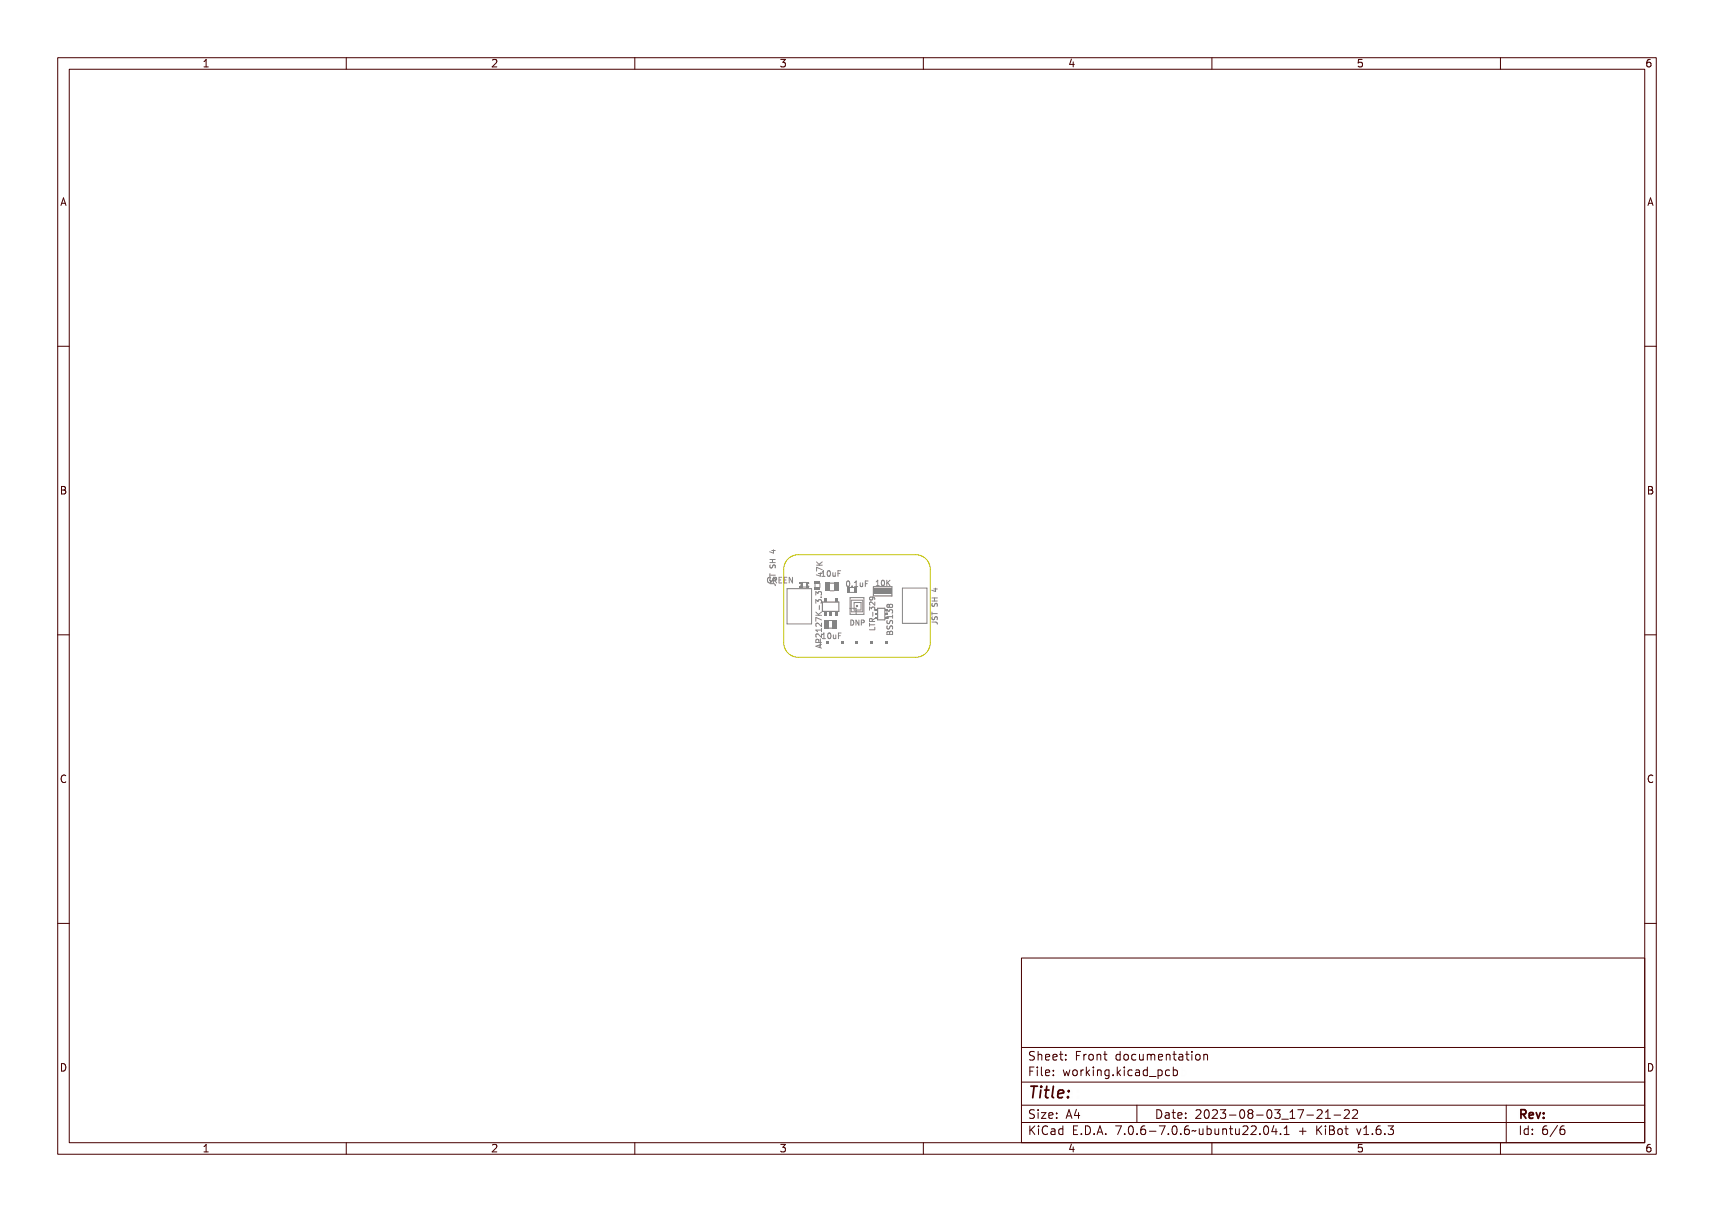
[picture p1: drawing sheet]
<svg xmlns="http://www.w3.org/2000/svg" width="297mm" height="210mm" viewBox="0 0 297 210" stroke-linecap="round" stroke-linejoin="round" font-family="sans-serif">
<defs><g id="words">
<text font-size="2.7" fill="#480000" x="178" y="190.3">Title:</text>
<g font-size="2" fill="#480000">
<text x="178" y="183.7">Sheet: Front documentation</text>
<text x="178" y="186.5">File: working.kicad_pcb</text>
<text x="178" y="193.9">Size: A4</text>
<text x="178" y="196.6">KiCad E.D.A. 7.0.6-7.0.6~ubuntu22.04.1 + KiBot v1.6.3</text>
<text x="200" y="193.9">Date: 2023-08-03_17-21-22</text>
<text x="263" y="196.6">Id: 6/6</text>
<text x="263" y="193.9">Rev:</text>
</g>
<g font-size="1.7" fill="#480000">
<text x="35" y="11.7">1</text>
<text x="85" y="11.7">2</text>
<text x="135" y="11.7">3</text>
<text x="185" y="11.7">4</text>
<text x="235" y="11.7">5</text>
<text x="285" y="11.7">6</text>
<text x="10.5" y="35.7">A</text>
<text x="285.5" y="35.7">A</text>
<text x="10.5" y="85.6">B</text>
<text x="285.5" y="85.6">B</text>
<text x="10.5" y="135.7">C</text>
<text x="285.5" y="135.7">C</text>
<text x="10.5" y="185.6">D</text>
<text x="285.5" y="185.6">D</text>
<text x="35" y="199.7">1</text>
<text x="85" y="199.7">2</text>
<text x="135" y="199.7">3</text>
<text x="185" y="199.7">4</text>
<text x="235" y="199.7">5</text>
<text x="285" y="199.7">6</text>
</g>
<g font-size="1.3" fill="#848484">
<text x="133.7" y="101">GREEN</text>
<text x="142.5" y="100.1" transform="rotate(-90 142.5 100.1)">47K</text>
<text x="142.7" y="99.9">10uF</text>
<text x="146.5" y="101.7">0.1uF</text>
<text x="151.6" y="101.5">10K</text>
<text x="142.3" y="110.7">10uF</text>
<text x="142.4" y="112.4" transform="rotate(-90 142.4 112.4)">AP2127K-3.3</text>
</g>
<text font-size="1.2" fill="#848484" x="147.1" y="108.4">DNP</text>
</g></defs>
<g fill="none" stroke="#848484" stroke-width=".17">
<path d="M133.4 99.4v.5M133.4 97.5h.9M133.4 96.9h.9M133.5 97.9v.5h.3l.1-.4 .3-.1 .1 .2v.3M133.6 99.5h.1v.2h.8v.2h-.8v.2h-.1zM133.6 97.3h.9v.1h-.5v.3h.5v.1h-.9v-.1h.3v-.3h-.3zM133.6 95.9h.5l.1-.2 .3 .3h-.3v.4h-.1l-.5-.4zM133.6 98.1h.1a.18 .18 0 0 0 0 .3 .18 .18 0 0 0 .2-.1 .29 .29 0 0 1 .5-.2 .29 .29 0 0 1-.1 .5v-.1a.22 .22 0 0 0 .1-.3 .22 .22 0 0 0-.3 0 .22 .22 0 0 0-.1 .3 .29 .29 0 0 1-.4 0 .29 .29 0 0 1 0-.4zM133.7 96h.4v.3zM133.7 95.4h.6M133.9 96.9v.6M134 95.3v.5l-.6-.2"/>
<path d="M141.6 99.5h.6l.1-.2 .2 .3h-.2v.4h-.1l-.6-.4zM141.6 98.6l.9 .3v.2l-.8-.4v.5h-.1zM141.6 97.7l.4 .4 .5-.4v.2l-.5 .3 .5 .1v.1h-.9v-.1h.4l-.4-.4zM141.7 99.6h.5v.3zM142.8 99h.4v.8h.2v.1h-.5v-.1h.2v-.7h-.3zM143.6 99.1l.1-.1a.46 .46 0 0 1 .5 .4 .46 .46 0 0 1-.5 .5l-.1-.3zM143.8 99.1a.39 .39 0 0 1 .3 .3 .39 .39 0 0 1-.3 .4l-.1-.4zM144.4 99.2h.1v.5l.1 .1 .2-.1v-.5h.1v.7l-.1-.1a.23 .23 0 0 1-.3 .1 .23 .23 0 0 1-.1-.3zM145.2 99h.6v.1h-.5v.2h.4v.1h-.4v.5h-.1zM133.3 100a.53 .53 0 0 0-.3 .5 .53 .53 0 0 0 .3 .5M133.6 101.1h.6a.26 .26 0 0 1 .3 .2 .26 .26 0 0 1-.2 .3 .21 .21 0 0 0 .1-.2 .21 .21 0 0 0-.2-.2h-.5v.2h-.1zM133.6 100.3l.1 .1a.18 .18 0 0 0 0 .3 .18 .18 0 0 0 .2-.2 .29 .29 0 0 1 .5-.2 .29 .29 0 0 1-.1 .5 .22 .22 0 0 0 .1-.3 .22 .22 0 0 0-.3-.1 .22 .22 0 0 0-.1 .3 .29 .29 0 0 1-.4 0 .29 .29 0 0 1 0-.4z"/>
<path d="M133.8 100.2l.3-.1h.2v.2l-.1-.1a.36 .36 0 0 0-.4 .4 .36 .36 0 0 0 .4 .3v-.2l-.1-.1h.3v.4a.43 .43 0 0 1-.6-.1 .43 .43 0 0 1-.1-.5zM134.5 100.1h.3a.26 .26 0 0 1 .3 .2 .26 .26 0 0 1-.2 .3l.3 .4h-.1l-.3-.4h-.1v.4h-.2zM134.7 100.2h.1a.17 .17 0 0 1 .2 .2 .17 .17 0 0 1-.2 .1h-.1zM135.4 100.1h.5v.1h-.4v.3h.4v.1h-.4v.3h.4v.1h-.5zM136.1 100.1h.6v.1h-.4v.3h.4v.1h-.4v.3h.4v.1h-.6zM136.9 100.1h.1l.4 .8v-.8h.1v.9h-.2l-.3-.7v.7h-.1zM141.4 103.1v-.6l.3 .3 .1-.2h.5v.1v.4M141.4 111.9l1-.2v.1l-.3 .1v.3l.3 .1v.1l-1-.3zM141.4 109.6h.9v-.2h.1v.5h-.1v-.2h-.8l.1 .2h-.1zM141.4 107.8l1 .3v.2l-.9-.3v.4h-.1zM141.4 106.9l.4 .4 .6-.4v.2l-.5 .3 .5 .1v.1h-1v-.1h.5l-.5-.4zM141.5 105.6l.2-.1 .2 .1a.3 .3 0 0 1 .5 0 .3 .3 0 0 1-.2 .5l.1-.1a.22 .22 0 0 0 0-.3 .22 .22 0 0 0-.3-.1 .22 .22 0 0 0-.1 .3l-.1-.1a.19 .19 0 0 0-.3-.2 .21 .21 0 0 0 .1 .4h-.1z"/>
<path d="M141.5 104l.2-.1 .2 .2a.3 .3 0 0 1 .5-.1 .3 .3 0 0 1-.2 .5l.1-.1a.22 .22 0 0 0 0-.3 .22 .22 0 0 0-.3-.1 .22 .22 0 0 0-.1 .3l-.1-.1a.19 .19 0 0 0-.3-.1 .19 .19 0 0 0 .1 .3l-.1 .1zM141.5 110.3a.59 .59 0 0 1 .8 .3v-.4h.1v.6l-.5-.4a.23 .23 0 0 0-.3 0 .23 .23 0 0 0 0 .3l-.2-.1zM141.5 108.7a.6 .6 0 0 1 .8 .3v-.4h.1v.6l-.5-.3a.23 .23 0 0 0-.3-.1 .23 .23 0 0 0 0 .4l-.2-.1zM141.5 111l.3-.1 .2 .5h.4v.1h-1zM141.5 112l.5-.1v.3zM141.6 111.1h.3v.3h-.4zM142 106.4h.1v.3h-.1zM142.2 104.9h.2v.1h-.2zM142.4 109.8l.4-.1v.9h.2v.1h-.6v-.1h.3v-.7h-.3zM143.2 109.9l.1-.1a.46 .46 0 0 1 .5 .4 .46 .46 0 0 1-.5 .5l-.1-.3zM143.4 109.9a.39 .39 0 0 1 .2 .3 .39 .39 0 0 1-.2 .4l-.1-.4zM144 110h.1v.5l.1 .1 .2-.1v-.5h.1v.7l-.1-.1a.23 .23 0 0 1-.3 .1 .23 .23 0 0 1-.1-.3z"/>
<path d="M144.8 109.7h.5v.2h-.4v.2h.4v.1h-.4v.5h-.1zM146.6 100.8l.1-.1a.46 .46 0 0 1 .5 .5 .46 .46 0 0 1-.5 .5l-.1-.3zM146.8 100.8a.39 .39 0 0 1 .2 .4 .39 .39 0 0 1-.2 .4l-.1-.4zM147.2 107.5a.45 .45 0 0 1 .6 .4 .45 .45 0 0 1-.6 .5zM147.3 107.6a.34 .34 0 0 1 .4 .3 .34 .34 0 0 1-.4 .4zM147.6 101.5h.1v.2h-.1zM147.9 107.5h.2l.3 .7v-.7h.1v.9h-.2l-.3-.7v.7h-.1zM148.2 100.8l.3-.1v.9h.2v.1h-.5v-.1h.2v-.8l-.2 .1zM148.7 107.5h.2a.28 .28 0 0 1 .3 .4 .28 .28 0 0 1-.4 .1v.4h-.1zM148.8 107.6h.1a.16 .16 0 0 1 .2 .2 .16 .16 0 0 1-.2 .1h-.1zM149 101h.1v.5l.1 .1 .2-.1v-.5h.1v.7l-.1-.1a.23 .23 0 0 1-.3 .1 .23 .23 0 0 1-.1-.3zM149.6 107.4l.2 .2-.2 .3"/>
<path d="M149.8 100.7h.5v.1h-.4v.3h.4v.1h-.4v.5h-.1zM150.7 105.7v-.5l.3 .3 .1-.3h.4l.1 .2-.1 .3M150.7 108v.5M150.7 108.3h.9M150.7 109.2h.8v-.5h.1v.6h-.9zM150.7 108h.1v.3h.8v.1h-.8v.2h-.1zM150.8 105.9h.2l.1 .1a.27 .27 0 0 1 .5 0 .27 .27 0 0 1-.1 .4v-.1a.2 .2 0 0 0 .1-.2 .2 .2 0 0 0-.3-.1 .2 .2 0 0 0-.1 .3l-.1-.1a.18 .18 0 0 0-.3-.1 .18 .18 0 0 0 .1 .3l-.2-.1zM150.8 105.2h.3l.4 .3v-.4h.1v.6l-.4-.3a.21 .21 0 0 0-.4-.1 .21 .21 0 0 0 .1 .4l-.2-.2zM150.8 107.4l.3-.1 .1 .2 .4-.3-.4 .4v.1h.4v.2h-.9zM150.8 104.4a.46 .46 0 0 1 .6 0 .46 .46 0 0 1 .2 .4l-.1 .1a.26 .26 0 0 0 0-.3 .26 .26 0 0 0-.3-.1 .29 .29 0 0 1 0 .4 .29 .29 0 0 1-.4 0 .29 .29 0 0 1 0-.5zM150.9 107.5h.2v.2h-.3zM151.1 103.4l.1 .2v.3h-.4l-.1-.3 .1-.2 .6 .1 .1 .1 .1 .3"/>
<path d="M151.1 107.7v-.4l-.3-.1-.1 .5h.9M151.2 106.1v.7M151.2 106.7h.1v.3h-.1zM151.6 104.3v.6l-.7-.6-.2 .2 .1 .3M151.6 108.7v.4h-.9M151.6 107.2l-.5 .3M151.7 100.7l.4-.1v.8h.2v.1h-.5v-.1h.2v-.7l-.3 .1zM152.5 100.7l.1-.1a.44 .44 0 0 1 .4 .5 .44 .44 0 0 1-.4 .4l-.1-.2zM152.7 100.7a.37 .37 0 0 1 .2 .4 .37 .37 0 0 1-.2 .3l-.1-.3zM153.2 100.6h.1v.4l.4-.4h.2l-.4 .4 .4 .5h-.2l-.3-.4-.1 .4h-.1zM153.7 106.2v-.6l.4 .4 .1-.3h.4l.1 .1-.1 .4M153.7 109.5l.3-.1 .2 .2v-.2h.3l.2 .2v.3h-1z"/>
<path d="M153.7 107.5v.4l.2 .2 .2-.1 .2-.4h.3v.5M153.7 108.4v.4l.2 .2 .2-.1 .2-.4h.3v.5M153.8 106.4h.8v-.2h.1v.5h-.1v-.2h-.7v.2h-.1zM153.8 107.8h.1a.19 .19 0 0 0-.1 .3 .19 .19 0 0 0 .2 .1 .19 .19 0 0 0 .2-.2 .3 .3 0 0 1 .5-.2 .3 .3 0 0 1-.2 .5 .22 .22 0 0 0 .1-.3 .22 .22 0 0 0-.3-.1 .32 .32 0 0 1-.4 .4 .32 .32 0 0 1-.1-.5zM153.8 107l.1 .1a.19 .19 0 0 0-.1 .2 .19 .19 0 0 0 .2 .1 .19 .19 0 0 0 .2-.2 .3 .3 0 0 1 .5-.2 .3 .3 0 0 1-.2 .5 .22 .22 0 0 0 .1-.3 .22 .22 0 0 0-.3-.1 .32 .32 0 0 1-.4 .4 .32 .32 0 0 1-.1-.5zM153.8 104.7l.3-.1 .1 .2a.27 .27 0 0 1 .4-.1 .27 .27 0 0 1 0 .4 .27 .27 0 0 1-.4-.1 .27 .27 0 0 1-.4 .1 .27 .27 0 0 1 0-.4zM153.8 105.5l.3-.1 .1 .2a.3 .3 0 0 1 .5-.1 .3 .3 0 0 1-.1 .5v-.1a.22 .22 0 0 0 0-.3 .22 .22 0 0 0-.2-.1 .22 .22 0 0 0-.2 .3l-.1-.1a.17 .17 0 0 0-.2-.2 .17 .17 0 0 0 0 .3v.2h-.1zM153.8 108.6l.3-.1 .1 .2a.26 .26 0 0 1 .3-.2 .26 .26 0 0 1 .2 .3v.3h-.9zM153.9 108.7h.2v.3h-.2zM154.1 104.9l.2-.2 .4 .2-.2 .4-.4-.2M154.1 104.9l-.2-.2-.2 .2 .2 .4 .2-.2M154.1 104.9v.2"/>
<path d="M154.2 109.6v.3M154.3 108.7h.3v.3h-.4zM154.7 106.6v.5M154.7 106.9h-1l.3 .2M161.5 107.8h.8l.1 .3M161.5 106.1v.5M161.5 106.3h.9M161.5 104.1h.9M161.5 103.6h.9M161.5 106.9v.3l.2 .2 .2-.1 .2-.4h.2l.1 .5M161.5 104.5l.1 .5h.2l.2-.4 .2-.1 .2 .2v.4M161.6 107.8h.6a.26 .26 0 0 1 .4 .2 .26 .26 0 0 1-.2 .3 .21 .21 0 0 0 .1-.3 .21 .21 0 0 0-.3-.1h-.5v.2h-.1z"/>
<path d="M161.6 106.1h.1v.3h.8v.1h-.8v.3h-.1zM161.6 103.9h.9v.1h-.4v.4h.4v.1h-.9v-.1h.4v-.4h-.4zM161.6 102.5h.6l.1-.1 .2 .2h-.2v.4h-.1l-.6-.3zM161.7 107h.1a.2 .2 0 0 0 0 .4 .18 .18 0 0 0 .2-.2 .29 .29 0 0 1 .5-.2 .29 .29 0 0 1-.1 .5v-.1a.22 .22 0 0 0 .1-.3 .22 .22 0 0 0-.3 0 .22 .22 0 0 0-.1 .3 .29 .29 0 0 1-.4 0 .29 .29 0 0 1 0-.4zM161.7 104.7l.1 .1a.18 .18 0 0 0 0 .3 .18 .18 0 0 0 .2-.2 .29 .29 0 0 1 .5-.1 .29 .29 0 0 1-.1 .4 .22 .22 0 0 0 .1-.3 .22 .22 0 0 0-.3-.1 .22 .22 0 0 0-.1 .3 .29 .29 0 0 1-.4 0 .29 .29 0 0 1 0-.4zM161.7 102.6h.5v.3zM161.8 102h.6M161.9 103.6v.5M162.1 101.9v.6l-.7-.2"/>
<circle cx="143.9" cy="99.4" r=".09"/>
<circle cx="143.5" cy="110.2" r=".09"/>
<circle cx="146.9" cy="101.2" r=".09"/>
<circle cx="151" cy="104.7" r=".2"/>
<circle cx="152.7" cy="101.1" r=".08"/>
<circle cx="154" cy="104.9" r=".16"/>
<circle cx="154.4" cy="104.9" r=".19"/>
</g>
<path d="M152.1 105.4h1.2v2h-1.2z" fill="none" stroke="#848484" stroke-width=".2"/>
<g fill="#848484">
<path d="M151.6 106.9h.4v.3h-.4z" fill-rule="evenodd"/>
<path d="M153.4 106.9h.3v.3h-.3z" fill-rule="evenodd"/>
<path d="M151.6 106.3h.4v.2h-.4z" fill-rule="evenodd"/>
<path d="M153.4 106.3h.3v.2h-.3z" fill-rule="evenodd"/>
<path d="M151.6 105.6h.4v.3h-.4z" fill-rule="evenodd"/>
<path d="M153.4 105.6h.3v.3h-.3z" fill-rule="evenodd"/>
</g>
<path d="M151.3 101.7h3.2v1.6h-3.2z" fill="none" stroke="#848484" stroke-width=".2"/>
<path d="M151.4 102h3.1v1h-3.1z" fill-rule="evenodd" fill="#848484"/>
<path d="M143.8 101h.8M143.8 102.4h.8M156.4 101.9h4.2v6.1h-4.2z" fill="none" stroke="#848484" stroke-width=".17"/>
<g fill="#848484">
<path d="M143.1 101h.7v1.4h-.7z" fill-rule="evenodd"/>
<path d="M144.5 101h.8v1.4h-.8z" fill-rule="evenodd"/>
</g>
<path d="M136.4 102h4.2v6.1h-4.2zM147.3 102.6h.7M147.3 103.6h2.4v2.9h-2.4zM147.3 105.4h1.1v1.1" fill="none" stroke="#848484" stroke-width=".17"/>
<g fill="#848484">
<path d="M148 101.7h.5v1h-.5z" fill-rule="evenodd"/>
<path d="M146.8 101.7h.5v1h-.5z" fill-rule="evenodd"/>
</g>
<path d="M142.5 104.3h2.9v1.6h-2.9" fill="none" stroke="#848484" stroke-width=".2"/>
<g fill="#848484">
<path d="M142.7 103.6h.5v.7h-.5z" fill-rule="evenodd"/>
<path d="M142.7 106h.5v.6h-.5z" fill-rule="evenodd"/>
<path d="M143.7 106h.5v.6h-.5z" fill-rule="evenodd"/>
<path d="M144.6 103.6h.5v.7h-.5z" fill-rule="evenodd"/>
<path d="M144.6 106h.5v.6h-.5z" fill-rule="evenodd"/>
</g>
<path d="M141.2 101.1v.7M142.1 101.1v.7" fill="none" stroke="#848484" stroke-width=".17"/>
<g fill="#848484">
<path d="M141.2 100.6h.9v.5h-.9z" fill-rule="evenodd"/>
<path d="M141.2 101.8h.9v.5h-.9z" fill-rule="evenodd"/>
</g>
<path d="M143.5 107.5h.8M143.6 108.8h.7" fill="none" stroke="#848484" stroke-width=".17"/>
<g fill="#848484">
<path d="M142.8 107.5h.8v1.4h-.8z" fill-rule="evenodd"/>
<path d="M144.3 107.5h.7v1.4h-.7z" fill-rule="evenodd"/>
</g>
<path d="M147.5 104h2v2h-2zM148 104.4h1.2v1.3h-1.2zM148.4 104.9h.2v.2h-.2z" fill="none" stroke="#848484" stroke-width=".17"/>
<g fill="#848484">
<path d="M143.2 111.1h.5v.5h-.5z" fill-rule="evenodd"/>
<path d="M145.7 111.1h.5v.5h-.5z" fill-rule="evenodd"/>
<path d="M148.2 111.1h.6v.5h-.6z" fill-rule="evenodd"/>
<path d="M150.8 111.1h.5v.5h-.5z" fill-rule="evenodd"/>
<path d="M153.3 111.1h.5v.5h-.5z" fill-rule="evenodd"/>
</g>
<g fill="none" stroke="#848484" stroke-width=".17">
<path d="M138.6 101a.3 .3 0 0 1 .2 .3 .3 .3 0 0 1-.2 .3M139 101.7h.7M139 100.9h.7M140.2 101a.27 .27 0 0 0-.3 .3 .27 .27 0 0 0 .3 .3"/>
<circle cx="138.7" cy="101.7" r=".08"/>
</g>
<g fill="#848484">
<path d="M138.5 101.6h.2v.2h-.2z" fill-rule="evenodd"/>
<path d="M138.6 101.7l.4 .1z" fill-rule="evenodd"/>
<path d="M138.8 100.9h.2v.9h-.2z" fill-rule="evenodd"/>
<path d="M139.7 101.6h.5v.2h-.5z" fill-rule="evenodd"/>
<path d="M139.7 101h.2v.6h-.2z" fill-rule="evenodd"/>
<path d="M139.9 101.5l.1 .1z" fill-rule="evenodd"/>
<path d="M139.9 101l.1 .1z" fill-rule="evenodd"/>
<path d="M138.5 100.9h.3v.2h-.3z" fill-rule="evenodd"/>
<path d="M139.7 100.9h.5v.2h-.5z" fill-rule="evenodd"/>
</g>
<path d="M136.8 96.7l1-.5 .5-.1h20.4a2.54 2.54 0 0 1 2.5 2.6v12.7a2.54 2.54 0 0 1-2.5 2.5h-20.4a2.54 2.54 0 0 1-2.5-2.5v-12.7a2.53 2.53 0 0 1 1-2z" fill="none" stroke="#c2c200" stroke-width=".17"/>
<g fill="none" stroke="#480000" stroke-width=".17">
<path d="M10 10h277v190h-277zM12 12h273v186h-273zM60 10v2M110 10v2M160 10v2M210 10v2M260 10v2M10 60h2M285 60h2M10 110h2M285 110h2M10 160h2"/>
<path d="M285 160h2M177 166h108v32h-108zM60 198v2M110 198v2M160 198v2M177 181.5h108M177 187.5h108M177 191.5h108M177 194.5h108M178.1 195.2h.2v.6l.6-.6h.3l-.6 .6 .6 .8h-.2l-.5-.7-.2 .2v.5h-.2zM178.2 185h.9v.2h-.7v.4h.6v.2h-.6v.7h-.2zM178.3 182.4l.5-.1h.2v.2a.31 .31 0 0 0-.5-.1 .31 .31 0 0 0 0 .5 .5 .5 0 0 1 .6 .6 .5 .5 0 0 1-.8 .2l-.1-.2a.34 .34 0 0 0 .4 .1 .34 .34 0 0 0 .1-.5 .47 .47 0 0 1-.5-.2 .47 .47 0 0 1 .1-.5z"/>
<path d="M178.3 192.5l.5-.1h.2v.2a.31 .31 0 0 0-.5-.1 .31 .31 0 0 0 0 .5 .5 .5 0 0 1 .6 .6 .5 .5 0 0 1-.8 .2l-.1-.2a.34 .34 0 0 0 .4 .1 .34 .34 0 0 0 .1-.5 .47 .47 0 0 1-.5-.2 .47 .47 0 0 1 .1-.5zM179.4 182.2h.2v.6a.35 .35 0 0 1 .4-.1 .35 .35 0 0 1 .2 .4v.6h-.2v-.8h-.4v.8h-.2zM179.5 185.4h.4v.9h.4v.2h-.9v-.2h.3v-.8h-.2zM179.5 192.8h.4v.9h.4v.1h-.9v-.1h.3v-.8h-.2zM179.5 195.6h.4v.9h.4v.1h-.9v-.1h.3v-.8h-.2zM179.7 184.9h.2v.3h-.2zM179.7 192.3h.2v.3h-.2zM179.7 195.1h.2v.3h-.2zM180.6 184.9h.4v1.3l.4 .1v.2l-.5-.2v-1.2h-.3zM180.6 192.8h.8v.1l-.6 .8h.6v.1h-.8v-.1l.6-.8h-.6zM180.7 182.8a.49 .49 0 0 1 .6-.1 .49 .49 0 0 1 .2 .5h-.8a.42 .42 0 0 0 .3 .4 .42 .42 0 0 0 .4-.1v.2a.6 .6 0 0 1-.8-.1 .6 .6 0 0 1 .1-.8zM180.7 195.4l.5-.2h.3v.2a.43 .43 0 0 0-.6 0 .43 .43 0 0 0-.2 .5 .43 .43 0 0 0 .2 .5 .43 .43 0 0 0 .6 0v.2a.66 .66 0 0 1-.8-.1 .66 .66 0 0 1-.1-.8z"/>
<path d="M180.8 182.9l.4-.1 .1 .3h-.6zM181.8 195.6h.2a.45 .45 0 0 1 .5 0 .45 .45 0 0 1 .1 .4v.6h-.1v-.1a.38 .38 0 0 1-.5 .2 .38 .38 0 0 1-.2-.5 .38 .38 0 0 1 .4-.2h.3a.35 .35 0 0 0-.3-.4 .35 .35 0 0 0-.4 .2zM181.9 182.8a.49 .49 0 0 1 .6-.1 .49 .49 0 0 1 .2 .5h-.8a.42 .42 0 0 0 .3 .4 .42 .42 0 0 0 .5-.1v.2a.6 .6 0 0 1-.9-.1 .6 .6 0 0 1 .1-.8zM181.9 185.5a.49 .49 0 0 1 .6-.1 .49 .49 0 0 1 .2 .5h-.8a.42 .42 0 0 0 .3 .4 .42 .42 0 0 0 .5-.1v.2a.6 .6 0 0 1-.9-.1 .6 .6 0 0 1 .1-.8zM181.9 192.9a.49 .49 0 0 1 .6-.1 .49 .49 0 0 1 .2 .5h-.8a.42 .42 0 0 0 .3 .4 .42 .42 0 0 0 .5-.1v.2a.6 .6 0 0 1-.9-.1 .6 .6 0 0 1 .1-.8zM182 196.2l.5-.1a.31 .31 0 0 1-.2 .4 .31 .31 0 0 1-.4-.1zM182 182.9l.4-.1 .1 .3h-.6zM182 185.6l.4-.1 .1 .3h-.6zM182 193l.4-.1 .1 .3h-.6zM183 195.7l.4-.2 .2 .2v-.6h.2v1.5h-.2v-.1a.42 .42 0 0 1-.5 .1 .42 .42 0 0 1-.2-.5zM183.2 195.8l.1-.1a.4 .4 0 0 1 .3 .4 .4 .4 0 0 1-.3 .4l-.2-.2zM183.2 182.3h.2v.4h.4v.1h-.4l.1 .8h.3v.1h-.2a.3 .3 0 0 1-.4-.3v-.6h-.3v-.1h.3z"/>
<path d="M183.3 185.4h.2v.3h-.2zM183.3 186.2h.2v.3h-.2zM183.3 192.8h.2v.3h-.2zM183.3 193.6h.2v.2h-.2zM184.5 182.7h.2v.3h-.2zM184.5 183.5h.2v.2h-.2zM185.2 185.4h.2l.2 .8 .1-.5h.2l.2 .5 .1-.8h.2l-.2 1.1h-.2l-.2-.7-.2 .7h-.1zM185.4 195.2h.9v.2h-.7v.4h.6v.2h-.6v.5h.7v.1h-.9zM185.7 192.4h.2l.5 1.4h-.2l-.1-.3h-.5l-.1 .3h-.2zM185.8 192.6l.2 .7h-.4zM186.6 182.3h.9v.2h-.7v.4h.6v.2h-.6v.6h-.2zM186.7 185.5a.52 .52 0 0 1 .8 .4 .52 .52 0 0 1-.8 .4l-.1-.4z"/>
<path d="M186.8 185.6l.1-.1a.39 .39 0 0 1 .4 .4 .39 .39 0 0 1-.4 .4l-.1-.2zM186.9 196.4h.2v.2h-.2zM187.1 192.4h.2v.9h.2v.2h-.2v.3h-.2v-.3h-.6v-.2zM187.1 192.6v.7h-.4zM187.8 195.2a.76 .76 0 0 1 .9 .7 .76 .76 0 0 1-.9 .7zM188 195.4a.57 .57 0 0 1 .5 .5 .57 .57 0 0 1-.5 .6zM188 182.7h.2v.2a.3 .3 0 0 1 .3-.3 .3 .3 0 0 1 .3 .3 .37 .37 0 0 0-.5-.1 .37 .37 0 0 0-.1 .4v.5h-.2zM188 185.4h.2v.2a.3 .3 0 0 1 .3-.3 .3 .3 0 0 1 .3 .3 .37 .37 0 0 0-.5-.1 .37 .37 0 0 0-.1 .4v.6h-.2zM189.1 184.9h.1v.9l.5-.4h.2l-.4 .4 .5 .7h-.2l-.4-.6-.2 .1v.5h-.1zM189.1 182.8a.52 .52 0 0 1 .8 .4 .52 .52 0 0 1-.8 .4l-.1-.4zM189.2 182.9l.1-.1a.39 .39 0 0 1 .4 .4 .39 .39 0 0 1-.4 .4l-.1-.2zM189.3 196.4h.3v.2h-.3z"/>
<path d="M190.2 182.7h.2v.1a.35 .35 0 0 1 .4-.1 .35 .35 0 0 1 .3 .4v.6h-.2l-.1-.8h-.3l-.1 .8h-.2zM190.3 185.4h.4v.9h.4v.2h-.9v-.2h.4v-.8h-.3zM190.5 195.2h.3l.4 1.4h-.2l-.1-.3h-.5l-.1 .3h-.2zM190.6 184.9h.1v.3h-.1zM190.6 195.4l.2 .7h-.4zM191.4 185.4h.2v.1a.35 .35 0 0 1 .4-.1 .35 .35 0 0 1 .3 .4v.7h-.2l-.1-.9h-.3l-.1 .9h-.2zM191.7 182.3h.1v.4h.4v.1h-.4l.1 .8h.3v.1h-.2a.3 .3 0 0 1-.3-.3v-.6h-.3v-.1h.3zM191.7 196.4h.3v.2h-.3zM192.7 185.5l.3-.2 .3 .2v-.1h.2v1a.53 .53 0 0 1-.8 .4v-.2a.36 .36 0 0 0 .4 .1 .36 .36 0 0 0 .2-.4l-.1 .1a.53 .53 0 0 1-.7-.3 .53 .53 0 0 1 .2-.6zM192.8 185.6l.1-.1a.39 .39 0 0 1 .4 .4 .39 .39 0 0 1-.4 .4l-.1-.2zM193.8 195.2h.9l-.5 1.4h-.2l.5-1.2h-.7zM193.9 182.8l.3-.2 .3 .2v-.6h.2v1.5h-.2v-.1a.42 .42 0 0 1-.6 .1 .42 .42 0 0 1-.1-.5z"/>
<path d="M194.1 182.8a.4 .4 0 0 1 .4 .4 .4 .4 0 0 1-.4 .4l-.2-.4zM194.1 186.2h.3v.3h-.3zM195.1 184.9h.2v.9l.4-.4h.3l-.5 .4 .5 .7h-.2l-.4-.6-.1 .1v.5h-.2zM195.1 182.8a.52 .52 0 0 1 .8 .4 .52 .52 0 0 1-.8 .4l-.1-.4zM195.2 182.9l.1-.1a.39 .39 0 0 1 .4 .4 .39 .39 0 0 1-.4 .4l-.1-.2zM195.3 196.4h.3v.2h-.3zM196.3 185.4h.5v.9h.3v.2h-.9v-.2h.4v-.8h-.3zM196.3 195.4a.5 .5 0 0 1 .7-.1 .5 .5 0 0 1 .1 .6 .52 .52 0 0 1-.4 .8 .52 .52 0 0 1-.5-.8zM196.4 182.8a.39 .39 0 0 1 .4-.2 .39 .39 0 0 1 .3 .3 .4 .4 0 0 0-.6 0 .4 .4 0 0 0 0 .6 .4 .4 0 0 0 .6 0 .41 .41 0 0 1-.4 .3 .41 .41 0 0 1-.4-.3v-.5zM196.5 195.4a.57 .57 0 0 1 .4 .9l-.3 .2a.86 .86 0 0 1-.1-1.1zM196.6 184.9h.2v.3h-.2zM197 191.5v3"/>
<path d="M197.4 182.7h.2v.8l.2 .1 .3-.2v-.7h.2v1h-.2v-.1a.35 .35 0 0 1-.4 .2 .35 .35 0 0 1-.3-.5zM197.6 185.5a.39 .39 0 0 1 .4-.2 .39 .39 0 0 1 .3 .3 .4 .4 0 0 0-.6 0 .4 .4 0 0 0 0 .6 .4 .4 0 0 0 .6 0 .41 .41 0 0 1-.4 .3 .41 .41 0 0 1-.4-.3v-.5zM197.7 196.4h.3v.2h-.3zM198.6 182.7h.1l.2-.1a.22 .22 0 0 0 .2 .2 .22 .22 0 0 0 .2-.2l.2 .3 .1 .8h-.2v-.8l-.1-.1-.2 .1v.8h-.1v-.8l-.2-.1-.1 .1v.8h-.1zM198.7 185.4h.1a.45 .45 0 0 1 .5 0 .45 .45 0 0 1 .2 .4v.7h-.2v-.2a.38 .38 0 0 1-.5 .2 .38 .38 0 0 1-.2-.5 .38 .38 0 0 1 .5-.2h.2a.35 .35 0 0 0-.3-.4 .35 .35 0 0 0-.3 .2zM198.7 195.4l.5-.2h.2v.2a.43 .43 0 0 0-.5 0 .43 .43 0 0 0-.1 .5 .48 .48 0 0 1 .7 0 .48 .48 0 0 1-.1 .7 .48 .48 0 0 1-.7-.1l-.1-.6zM198.8 186l.5-.1a.31 .31 0 0 1-.1 .4 .31 .31 0 0 1-.4-.1zM198.9 195.9a.29 .29 0 0 1 .4 .1 .29 .29 0 0 1-.1 .4 .29 .29 0 0 1-.4-.1zM199.9 185.5l.3-.2 .3 .2v-.6h.2v1.6h-.2v-.2a.42 .42 0 0 1-.5 .1 .42 .42 0 0 1-.2-.5zM199.9 182.8a.49 .49 0 0 1 .6-.1 .49 .49 0 0 1 .2 .5h-.7a.42 .42 0 0 0 .2 .4 .42 .42 0 0 0 .5-.1v.2a.6 .6 0 0 1-.8-.1 .6 .6 0 0 1 0-.8zM200 196h.5v.2h-.5zM200 185.6l.1-.1a.39 .39 0 0 1 .4 .4 .39 .39 0 0 1-.4 .4l-.1-.2z"/>
<path d="M200.1 182.9l.3-.1 .2 .3h-.6zM200.1 192.4a.76 .76 0 0 1 1 .7 .76 .76 0 0 1-1 .7zM200.3 192.6a.57 .57 0 0 1 .6 .5 .57 .57 0 0 1-.6 .6zM200.9 186.8l1.2 .1zM201 195.2h.9l-.5 1.4h-.2l.5-1.2h-.7zM201.1 182.7h.1v.1a.35 .35 0 0 1 .5-.1 .35 .35 0 0 1 .2 .4v.6h-.2v-.8h-.4l-.1 .8h-.1zM201.4 192.8h.2a.45 .45 0 0 1 .5 0 .45 .45 0 0 1 .1 .4v.6h-.1v-.1a.38 .38 0 0 1-.5 .2 .38 .38 0 0 1-.2-.5 .38 .38 0 0 1 .4-.2h.3a.35 .35 0 0 0-.3-.4 .35 .35 0 0 0-.4 .2zM201.6 193.4l.5-.1a.31 .31 0 0 1-.2 .4 .31 .31 0 0 1-.4-.1zM202.2 185.4h.2v.1a.46 .46 0 0 1 .6 0 .46 .46 0 0 1 .1 .6 .39 .39 0 0 1-.2 .4 .39 .39 0 0 1-.5-.2v.6h-.2zM202.5 182.3h.2v.4h.4v.1h-.4v.8h.4v.1h-.2a.3 .3 0 0 1-.4-.3v-.6h-.3v-.1h.3zM202.5 185.6l.1-.1a.4 .4 0 0 1 .4 .4 .4 .4 0 0 1-.4 .4l-.2-.2zM202.5 196.4h.3v.2h-.3z"/>
<path d="M202.8 192.4h.2v.4h.4v.1h-.4l.1 .8h.3v.1h-.2a.3 .3 0 0 1-.4-.3v-.6h-.3v-.1h.3zM203.5 182.7h.2a.45 .45 0 0 1 .4 0 .45 .45 0 0 1 .2 .4v.6h-.2v-.1a.38 .38 0 0 1-.5 .2 .38 .38 0 0 1-.2-.5 .38 .38 0 0 1 .5-.2h.2a.35 .35 0 0 0-.2-.4 .35 .35 0 0 0-.4 .2zM203.5 195.4a.5 .5 0 0 1 .7-.1 .5 .5 0 0 1 .1 .6 .52 .52 0 0 1-.4 .8 .52 .52 0 0 1-.5-.8zM203.6 185.5a.39 .39 0 0 1 .4-.2 .39 .39 0 0 1 .3 .3 .4 .4 0 0 0-.5 0 .4 .4 0 0 0 0 .6 .4 .4 0 0 0 .5 0 .41 .41 0 0 1-.4 .3 .41 .41 0 0 1-.4-.3v-.5zM203.7 183.3l.4-.1a.31 .31 0 0 1-.1 .4 .31 .31 0 0 1-.4-.1zM203.7 195.4a.57 .57 0 0 1 .4 .9l-.2 .2a.86 .86 0 0 1-.2-1.1zM203.9 192.9a.49 .49 0 0 1 .6-.1 .49 .49 0 0 1 .2 .5h-.8a.42 .42 0 0 0 .3 .4 .42 .42 0 0 0 .5-.1v.2a.6 .6 0 0 1-.9-.1 .6 .6 0 0 1 .1-.8zM204 193l.4-.1 .1 .3h-.6zM204.7 184.9h.1v.6a.45 .45 0 0 1 .7 0 .45 .45 0 0 1 0 .6 .39 .39 0 0 1-.2 .4 .39 .39 0 0 1-.5-.2v.2h-.1zM204.9 182.3h.2v.4h.4v.1h-.4v.8h.4v.1h-.2a.3 .3 0 0 1-.4-.3v-.6h-.3v-.1h.3zM204.9 185.6l.1-.1a.39 .39 0 0 1 .4 .4 .39 .39 0 0 1-.4 .4l-.1-.2zM204.9 196.4h.3v.2h-.3z"/>
<path d="M205.3 192.8h.2v.3h-.2zM205.3 193.6h.2v.2h-.2zM205.9 182.7h.5v.9h.3v.1h-.9v-.1h.4v-.8h-.3zM205.9 195.4l.5-.2h.2v.2a.43 .43 0 0 0-.5 0 .43 .43 0 0 0-.1 .5 .48 .48 0 0 1 .7 0 .48 .48 0 0 1-.1 .7 .48 .48 0 0 1-.7-.1l-.1-.6zM206.1 195.9a.29 .29 0 0 1 .4 .1 .29 .29 0 0 1-.1 .4 .29 .29 0 0 1-.4-.1zM206.2 182.2h.2v.3h-.2zM207 196l.3-.1 .5 .1 .2-.1a.38 .38 0 0 1-.7 .2l-.3 .1zM207.1 182.8a.52 .52 0 0 1 .8 .4 .52 .52 0 0 1-.8 .4l-.1-.4zM207.3 182.9l.1-.1a.39 .39 0 0 1 .4 .4 .39 .39 0 0 1-.4 .4l-.2-.2zM207.4 192.5a.53 .53 0 0 1 .8 .1 .53 .53 0 0 1-.3 .7l-.3 .4h.7v.1h-.9v-.1l.3-.4a.49 .49 0 0 0 .2-.7l-.5 .1zM208.3 182.7h.1v.1a.35 .35 0 0 1 .5-.1 .35 .35 0 0 1 .2 .4v.6h-.2v-.8h-.4l-.1 .8h-.1zM208.3 195.6h.1l.1 .8 .2 .1 .2-.2v-.7h.2v1h-.2v-.1a.35 .35 0 0 1-.4 .2 .35 .35 0 0 1-.2-.5z"/>
<path d="M208.7 192.6a.5 .5 0 0 1 .6-.1 .5 .5 0 0 1 .2 .6 .52 .52 0 0 1-.5 .8 .52 .52 0 0 1-.4-.8zM208.9 192.6a.57 .57 0 0 1 .4 .9l-.3 .2a.86 .86 0 0 1-.1-1.1zM209.5 195.1h.2v.6a.45 .45 0 0 1 .6-.1 .45 .45 0 0 1 .1 .7 .39 .39 0 0 1-.3 .4 .39 .39 0 0 1-.4-.2v.1h-.2zM209.7 195.8l.1-.1a.4 .4 0 0 1 .4 .4 .4 .4 0 0 1-.4 .4l-.1-.2zM209.8 192.5a.53 .53 0 0 1 .8 .1 .53 .53 0 0 1-.3 .7l-.3 .4h.7v.1h-.9v-.1l.3-.4a.49 .49 0 0 0 .2-.7l-.5 .1zM210 198v2M210.7 195.6h.2v.8l.2 .1 .2-.2v-.7h.2v1h-.2v-.1a.35 .35 0 0 1-.4 .2 .35 .35 0 0 1-.2-.5zM211 192.4a.46 .46 0 0 1 .6 0 .46 .46 0 0 1 .1 .6l-.1 .1a.45 .45 0 0 1 .2 .6 .45 .45 0 0 1-.6 .2l-.2-.1v-.2a.35 .35 0 0 0 .5 .1 .35 .35 0 0 0 0-.5h-.3v-.2a.28 .28 0 0 0 .4-.1 .28 .28 0 0 0 0-.3 .28 .28 0 0 0-.4 0h-.2zM211.9 195.6h.2v.1a.35 .35 0 0 1 .4-.1 .35 .35 0 0 1 .2 .4v.6h-.2v-.8h-.4v.8h-.2zM212.4 193.2h.5v.2h-.5zM213.3 195.2h.2v.4h.4v.1h-.4v.8h.4v.1h-.2a.3 .3 0 0 1-.4-.3v-.6h-.3v-.1h.3zM213.5 192.6a.5 .5 0 0 1 .6-.1 .5 .5 0 0 1 .2 .6 .52 .52 0 0 1-.5 .8 .52 .52 0 0 1-.4-.8z"/>
<path d="M213.7 192.6a.57 .57 0 0 1 .4 .9l-.3 .2a.86 .86 0 0 1-.1-1.1zM214.3 195.6h.2v.8l.2 .1 .2-.2v-.7h.2v1h-.2v-.1a.35 .35 0 0 1-.4 .2 .35 .35 0 0 1-.2-.5zM214.7 192.5a.41 .41 0 0 1 .7-.1 .41 .41 0 0 1-.2 .7 .42 .42 0 0 1 .2 .6 .42 .42 0 0 1-.7 0 .42 .42 0 0 1 .2-.6l-.3-.2zM215.5 195.3a.53 .53 0 0 1 .8 .1 .53 .53 0 0 1-.3 .7l-.3 .4h.6v.1h-.9v-.1l.4-.4a.49 .49 0 0 0 .2-.8l-.5 .2zM216 193.2h.5v.2h-.5zM216.7 195.3a.53 .53 0 0 1 .8 .1 .53 .53 0 0 1-.3 .7l-.3 .4h.6v.1h-.9v-.1l.4-.4a.49 .49 0 0 0 .2-.8l-.5 .2zM217.1 192.6a.5 .5 0 0 1 .7-.1 .5 .5 0 0 1 .1 .6 .52 .52 0 0 1-.5 .8 .52 .52 0 0 1-.4-.8zM217.3 192.6a.57 .57 0 0 1 .4 .9l-.3 .2a.86 .86 0 0 1-.1-1.1zM218.2 196.4h.2v.2h-.2zM218.2 192.4a.46 .46 0 0 1 .6 0 .46 .46 0 0 1 .1 .6l-.1 .1a.45 .45 0 0 1 .2 .6 .45 .45 0 0 1-.6 .2l-.2-.1v-.2a.35 .35 0 0 0 .5 .1 .35 .35 0 0 0 0-.5h-.3v-.2a.28 .28 0 0 0 .4-.1 .28 .28 0 0 0 0-.3 .28 .28 0 0 0-.4 0h-.2zM219.2 195.4a.5 .5 0 0 1 .6-.1 .5 .5 0 0 1 .2 .6 .52 .52 0 0 1-.5 .8 .52 .52 0 0 1-.5-.8zM219.2 194.2l1.3 .1z"/>
<path d="M219.4 195.4a.57 .57 0 0 1 .3 .9l-.2 .2a.86 .86 0 0 1-.1-1.1zM220.7 192.5l.5-.1v1.3h.3v.1h-.8v-.1h.3v-1.1h-.3zM220.8 195.2h.2v.9h.2v.2h-.2v.3h-.2v-.3h-.6v-.2zM220.8 195.4v.7h-.4zM221.8 196.4h.2v.2h-.2zM221.8 192.4h.9l-.5 1.4h-.2l.5-1.2h-.7zM222.8 195.3l.5-.1v1.3h.3v.1h-.8v-.1h.3v-1.1h-.3zM223.2 193.2h.5v.2h-.5zM224.2 192.5a.53 .53 0 0 1 .8 .1 .53 .53 0 0 1-.3 .7l-.3 .4h.7v.1h-.9v-.1l.3-.4a.49 .49 0 0 0 .2-.7l-.5 .1zM225.4 195.5h.2v.4h.4v.2h-.4v.4h-.2v-.4h-.4v-.2h.4zM225.5 192.5l.5-.1v1.3h.3v.1h-.8v-.1h.3v-1.1h-.3zM226.8 193.2h.5v.2h-.5z"/>
<path d="M227.5 195.2h.2v.6l.6-.6h.2l-.6 .6 .6 .8h-.2l-.5-.7-.1 .2v.5h-.2zM227.8 192.5a.53 .53 0 0 1 .8 .1 .53 .53 0 0 1-.2 .7l-.4 .4h.7v.1h-.9v-.1l.3-.4a.49 .49 0 0 0 .2-.7l-.5 .1zM228.8 195.6h.4v.9h.4v.1h-.9v-.1h.4v-.8h-.3zM229 192.5a.53 .53 0 0 1 .8 .1 .53 .53 0 0 1-.2 .7l-.4 .4h.7v.1h-.9v-.1l.3-.4a.49 .49 0 0 0 .2-.7l-.5 .1zM229.1 195.1h.1v.3h-.1zM229.9 195.2h.4a.35 .35 0 0 1 .5 .2 .35 .35 0 0 1-.3 .5 .41 .41 0 0 1 .3 .5 .41 .41 0 0 1-.5 .2h-.4zM230.1 196h.2a.27 .27 0 0 1 .3 .2 .27 .27 0 0 1-.3 .3h-.2zM230.1 195.4h.2a.23 .23 0 0 1 .3 .2 .23 .23 0 0 1-.3 .2h-.2zM231.2 193.2h1.1M231.2 195.7a.52 .52 0 0 1 .8 .4 .52 .52 0 0 1-.8 .4l-.1-.4zM231.3 195.8l.1-.1a.39 .39 0 0 1 .4 .4 .39 .39 0 0 1-.4 .4l-.1-.2zM232.6 195.2h.1v.4h.4v.1h-.4l.1 .8h.3v.1h-.2a.3 .3 0 0 1-.3-.3v-.6h-.3v-.1h.3z"/>
<path d="M233 192.4l.2-.1h.3l.2 .1 .1 .3-.1 .2-.8 .9h.9M234.4 192.4l.2-.1h.4l.2 .1v.3v.2l-.9 .9h.9M234.6 195.6h.2l.3 .9 .4-.9h.2l-.4 1h-.3zM236 195.3l.5-.1v1.3h.3v.1h-.8v-.1h.3v-1.1h-.3zM237.4 196.4h.3v.2h-.3zM238.4 195.4l.5-.2h.2v.2a.43 .43 0 0 0-.5 0 .43 .43 0 0 0-.1 .5 .48 .48 0 0 1 .7 0 .48 .48 0 0 1-.1 .7 .48 .48 0 0 1-.7-.1l-.1-.6zM238.6 195.9a.29 .29 0 0 1 .4 .1 .29 .29 0 0 1-.1 .4 .29 .29 0 0 1-.4-.1zM239.8 196.4h.3v.2h-.3zM240.7 195.2a.46 .46 0 0 1 .6 0 .46 .46 0 0 1 .1 .6l-.1 .1a.45 .45 0 0 1 .2 .6 .45 .45 0 0 1-.6 .2l-.2-.1v-.2a.35 .35 0 0 0 .5 .1 .35 .35 0 0 0 0-.5l-.3-.1v-.1a.28 .28 0 0 0 .4-.1 .28 .28 0 0 0 0-.3 .28 .28 0 0 0-.4 0h-.2zM260 198v2M261 191.5v6.5M263.2 195.2h.8v.2h-.3v1.1h.3v.1h-.8v-.1h.3v-1.1h-.3z"/>
<path d="M264.4 195.7l.3-.2 .3 .2v-.6h.2v1.5h-.2v-.1a.42 .42 0 0 1-.5 .1 .42 .42 0 0 1-.2-.5zM264.6 195.8l.1-.1a.4 .4 0 0 1 .3 .4 .4 .4 0 0 1-.3 .4l-.2-.2zM265.9 195.6h.2v.3h-.2zM265.9 196.4h.2v.2h-.2zM268.1 195.4l.5-.2h.2v.2a.43 .43 0 0 0-.5 0 .43 .43 0 0 0-.2 .5 .48 .48 0 0 1 .7 0 .48 .48 0 0 1-.1 .7 .48 .48 0 0 1-.6-.1l-.2-.6zM268.2 195.9a.29 .29 0 0 1 .4 .1 .29 .29 0 0 1 0 .4 .29 .29 0 0 1-.4-.1zM269.9 195.2h.2l-.8 1.6h-.2zM270.5 195.4l.5-.2h.2v.2a.43 .43 0 0 0-.5 0 .43 .43 0 0 0-.2 .5 .48 .48 0 0 1 .7 0 .48 .48 0 0 1 0 .7 .48 .48 0 0 1-.7-.1l-.1-.6zM270.6 195.9a.29 .29 0 0 1 .4 .1 .29 .29 0 0 1 0 .4 .29 .29 0 0 1-.4-.1z"/>
<circle cx="196.7" cy="195.9" r=".13"/>
<circle cx="203.9" cy="195.9" r=".13"/>
<circle cx="209" cy="193.1" r=".13"/>
<circle cx="213.8" cy="193.1" r=".13"/>
<circle cx="215" cy="193.4" r=".29"/>
<circle cx="215" cy="192.8" r=".25"/>
<circle cx="217.4" cy="193.1" r=".13"/>
<circle cx="219.5" cy="195.9" r=".13"/>
</g>
<g fill="none" stroke="#480000" stroke-width=".3">
<path d="M178.1 188.4h1.4v.2h-.6v1.7h-.2v-1.7h-.6zM179.9 188.8h.7v1.3h.4v.2h-1.2v-.2h.5v-1.1h-.4zM180.3 188.3h.3v.3h-.3zM181.8 188.4h.2v.4h.6v.2h-.6v1l.2 .1h.4v.2a.55 .55 0 0 1-.8-.5v-.8h-.4v-.2h.4zM183 188.3h.6l.1 1.6 .1 .2h.4v.2a.54 .54 0 0 1-.8-.5v-1.4h-.4zM184.8 189a.65 .65 0 0 1 .8-.1 .65 .65 0 0 1 .3 .7h-1.1a.56 .56 0 0 0 .4 .5 .56 .56 0 0 0 .6-.1v.2a.81 .81 0 0 1-1.1-.1 .81 .81 0 0 1 .1-1.1zM185 189.1l.3-.1a.37 .37 0 0 1 .3 .4h-.8zM186.7 188.9h.3v.4h-.3zM186.7 189.9h.3v.4h-.3zM263.1 192.4a.73 .73 0 0 1 .9 .2v.3l-.3 .3 .5 .6h-.2l-.3-.4-.2-.2h-.2v.6h-.2zM263.3 192.6h.2a.26 .26 0 0 1 .3 .2 .26 .26 0 0 1-.2 .3h-.3zM264.5 192.9a.49 .49 0 0 1 .6-.1 .49 .49 0 0 1 .2 .5h-.8a.42 .42 0 0 0 .3 .4 .42 .42 0 0 0 .4-.1v.2a.6 .6 0 0 1-.8-.1 .6 .6 0 0 1 .1-.8z"/>
<path d="M264.6 193l.3-.1 .2 .3h-.6zM265.5 192.8h.2l.3 .9 .3-.9h.2l-.4 1h-.2zM267.1 192.8h.2v.3h-.2zM267.1 193.6h.2v.2h-.2z"/>
</g>
<use href="#words"/>
</svg>
